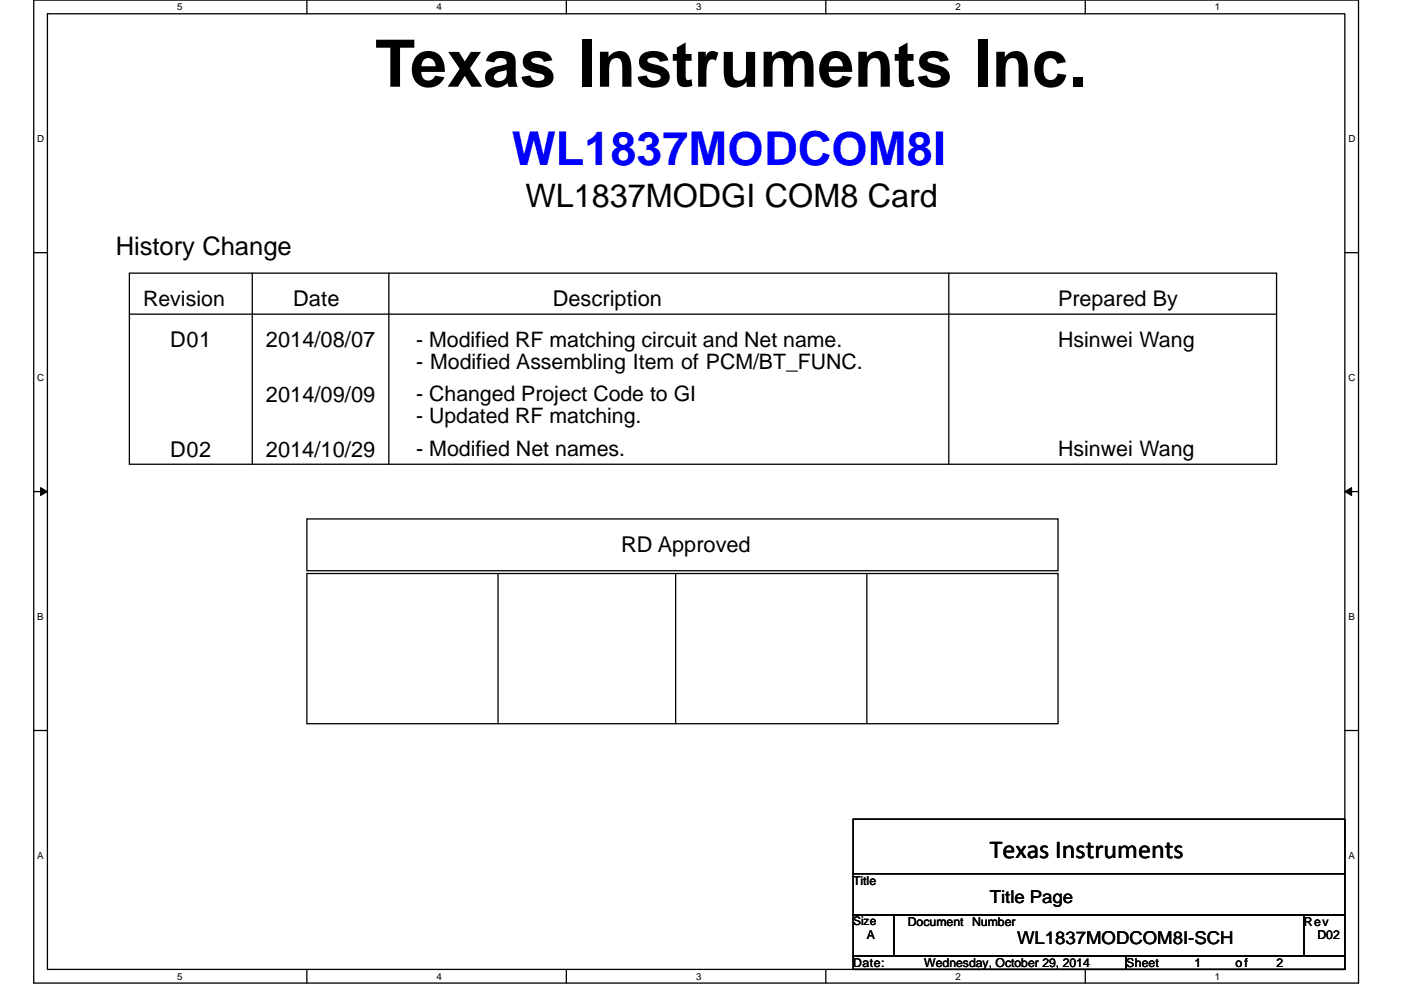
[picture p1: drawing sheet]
<svg xmlns="http://www.w3.org/2000/svg" width="297mm" height="210mm" viewBox="0 0 297 210" stroke-linecap="round" stroke-linejoin="round" font-family="sans-serif">
<defs><g id="words">
<text font-size="13.9" x="79.5" y="18.4">Texas Instruments Inc.</text>
<text font-size="9.9" fill="#00f" x="108.5" y="35.1">WL1837MODCOM8I</text>
<text font-size="6.9" x="111.4" y="43.9">WL1837MODGI COM8 Card</text>
<text font-size="5.5" x="209.8" y="181.9">Texas Instruments</text>
<text font-size="5.4" x="24.5" y="54.2">History Change</text>
<g font-size="4.6">
<text x="62.2" y="65">Date</text>
<text x="117.2" y="65">Description</text>
<text x="224.3" y="64.9">Prepared By</text>
<text x="36.1" y="73.7">D01</text>
<text x="56.4" y="73.7">2014/08/07</text>
<text x="56.4" y="85.3">2014/09/09</text>
<text x="36.1" y="96.8">D02</text>
<text x="56.4" y="96.8">2014/10/29</text>
<text x="131.7" y="117.1">RD Approved</text>
</g>
<g font-size="4.5">
<text x="30.3" y="64.9">Revision</text>
<text x="88.2" y="73.6">- Modified RF matching circuit and Net name.</text>
<text x="224.3" y="73.6">Hsinwei Wang</text>
<text x="88.2" y="78.2">- Modified Assembling Item of PCM/BT_FUNC.</text>
<text x="88.2" y="85.2">- Changed Project Code to GI</text>
<text x="88.2" y="89.8">- Updated RF matching.</text>
<text x="88.2" y="96.8">- Modified Net names.</text>
<text x="224.3" y="96.8">Hsinwei Wang</text>
</g>
<g font-size="3.7">
<text x="209.8" y="191.6">Title Page</text>
<text x="215.6" y="200.3">WL1837MODCOM8I-SCH</text>
</g>
<g font-size="2.6">
<text x="180.9" y="187.7">Title</text>
<text x="192.5" y="196.4">Document Number</text>
<text x="276.5" y="196.4">Rev</text>
<text x="183.8" y="199.3">A</text>
<text x="279.3" y="199.3">D02</text>
<text x="180.9" y="205">Date:</text>
<text x="196" y="205">Wednesday, October 29, 2014</text>
<text x="238.8" y="205">Sheet</text>
<text x="253.3" y="205">1</text>
<text x="262" y="205">of</text>
<text x="270.7" y="205">2</text>
</g>
<text font-size="2.5" x="180.9" y="196.3">Size</text>
<g font-size="2.1">
<text x="37.5" y="2.2">5</text>
<text x="92.6" y="2.2">4</text>
<text x="147.6" y="2.2">3</text>
<text x="202.6" y="2.2">2</text>
<text x="257.6" y="2.2">1</text>
<text x="7.9" y="30.1">D</text>
<text x="285.9" y="30.1">D</text>
<text x="7.9" y="80.8">C</text>
<text x="285.9" y="80.8">C</text>
<text x="7.9" y="131.4">B</text>
<text x="285.9" y="131.4">B</text>
<text x="7.9" y="182.1">A</text>
<text x="285.9" y="182.1">A</text>
<text x="37.5" y="207.8">5</text>
<text x="92.6" y="207.8">4</text>
<text x="147.6" y="207.8">3</text>
<text x="202.6" y="207.8">2</text>
<text x="257.6" y="207.8">1</text>
</g>
</g></defs>
<path d="M7.2 0h280.8v208.5h-280.8zM10.1 2.9h275v202.7h-275z" fill="none" stroke="#000" stroke-width=".28"/>
<g fill="#fff">
<path d="M37.5 .3h1.2v2.3h-1.2z"/>
<path d="M37.5 205.9h1.2v2.3h-1.2z"/>
</g>
<path d="M65.1 0v2.9M65.1 205.6v2.9" fill="none" stroke="#000" stroke-width=".28"/>
<g fill="#fff">
<path d="M92.6 .3h1.1v2.3h-1.1z"/>
<path d="M92.6 205.9h1.1v2.3h-1.1z"/>
</g>
<path d="M120.1 0v2.9M120.1 205.6v2.9" fill="none" stroke="#000" stroke-width=".28"/>
<g fill="#fff">
<path d="M147.6 .3h1.1v2.3h-1.1z"/>
<path d="M147.6 205.9h1.1v2.3h-1.1z"/>
</g>
<path d="M175.1 0v2.9M175.1 205.6v2.9" fill="none" stroke="#000" stroke-width=".28"/>
<g fill="#fff">
<path d="M202.6 .3h1.1v2.3h-1.1z"/>
<path d="M202.6 205.9h1.1v2.3h-1.1z"/>
</g>
<path d="M230.1 0v2.9M230.1 205.6v2.9" fill="none" stroke="#000" stroke-width=".28"/>
<g fill="#fff">
<path d="M257.6 .3h1.2v2.3h-1.2z"/>
<path d="M257.6 205.9h1.2v2.3h-1.2z"/>
<path d="M7.9 28.3h1.5v2.3h-1.5z"/>
<path d="M285.9 28.3h1.5v2.3h-1.5z"/>
<path d="M7.9 78.9h1.5v2.3h-1.5z"/>
<path d="M285.9 78.9h1.5v2.3h-1.5z"/>
</g>
<path d="M7.2 53.6h2.9M285.1 53.6h2.9" fill="none" stroke="#000" stroke-width=".28"/>
<g fill="#fff">
<path d="M7.9 129.6h1.4v2.3h-1.4z"/>
<path d="M285.9 129.6h1.3v2.3h-1.3z"/>
</g>
<path d="M7.2 104.3h2.9M285.1 104.3h2.9" fill="none" stroke="#000" stroke-width=".28"/>
<path d="M8.6 103.4l1.5 .9-1.5 .8zM285.1 104.3l1.5-.9v1.7z" fill="#000" stroke="#000" stroke-width=".21"/>
<g fill="#fff">
<path d="M7.9 180.3h1.4v2.3h-1.4z"/>
<path d="M285.9 180.3h1.4v2.3h-1.4z"/>
</g>
<g fill="none" stroke="#000" stroke-width=".28">
<path d="M27.4 57.9h243.3v40.6h-243.3zM53.5 57.9v40.6M82.4 57.9v40.6M201.2 57.9v40.6M27.4 66.6h243.3M65.1 110.1h159.2v11h-159.2zM65.1 121.6h159.2v31.9h-159.2zM105.6 121.6v31.9M143.3 121.6v31.9M183.8 121.6v31.9M7.2 154.9h2.9M285.1 154.9h2.9"/>
<path d="M180.9 185.3h104.2v8.7h-104.2zM180.9 185.3v-11.5h104.2v11.5M180.9 194h8.7v8.7h-8.7zM189.6 194h86.9v8.7h-86.9zM276.5 194h8.6v8.7h-8.6zM180.9 202.7h57.9v2.9h-57.9zM238.8 202.7h46.3v2.9h-46.3z"/>
</g>
<use href="#words"/>
</svg>
